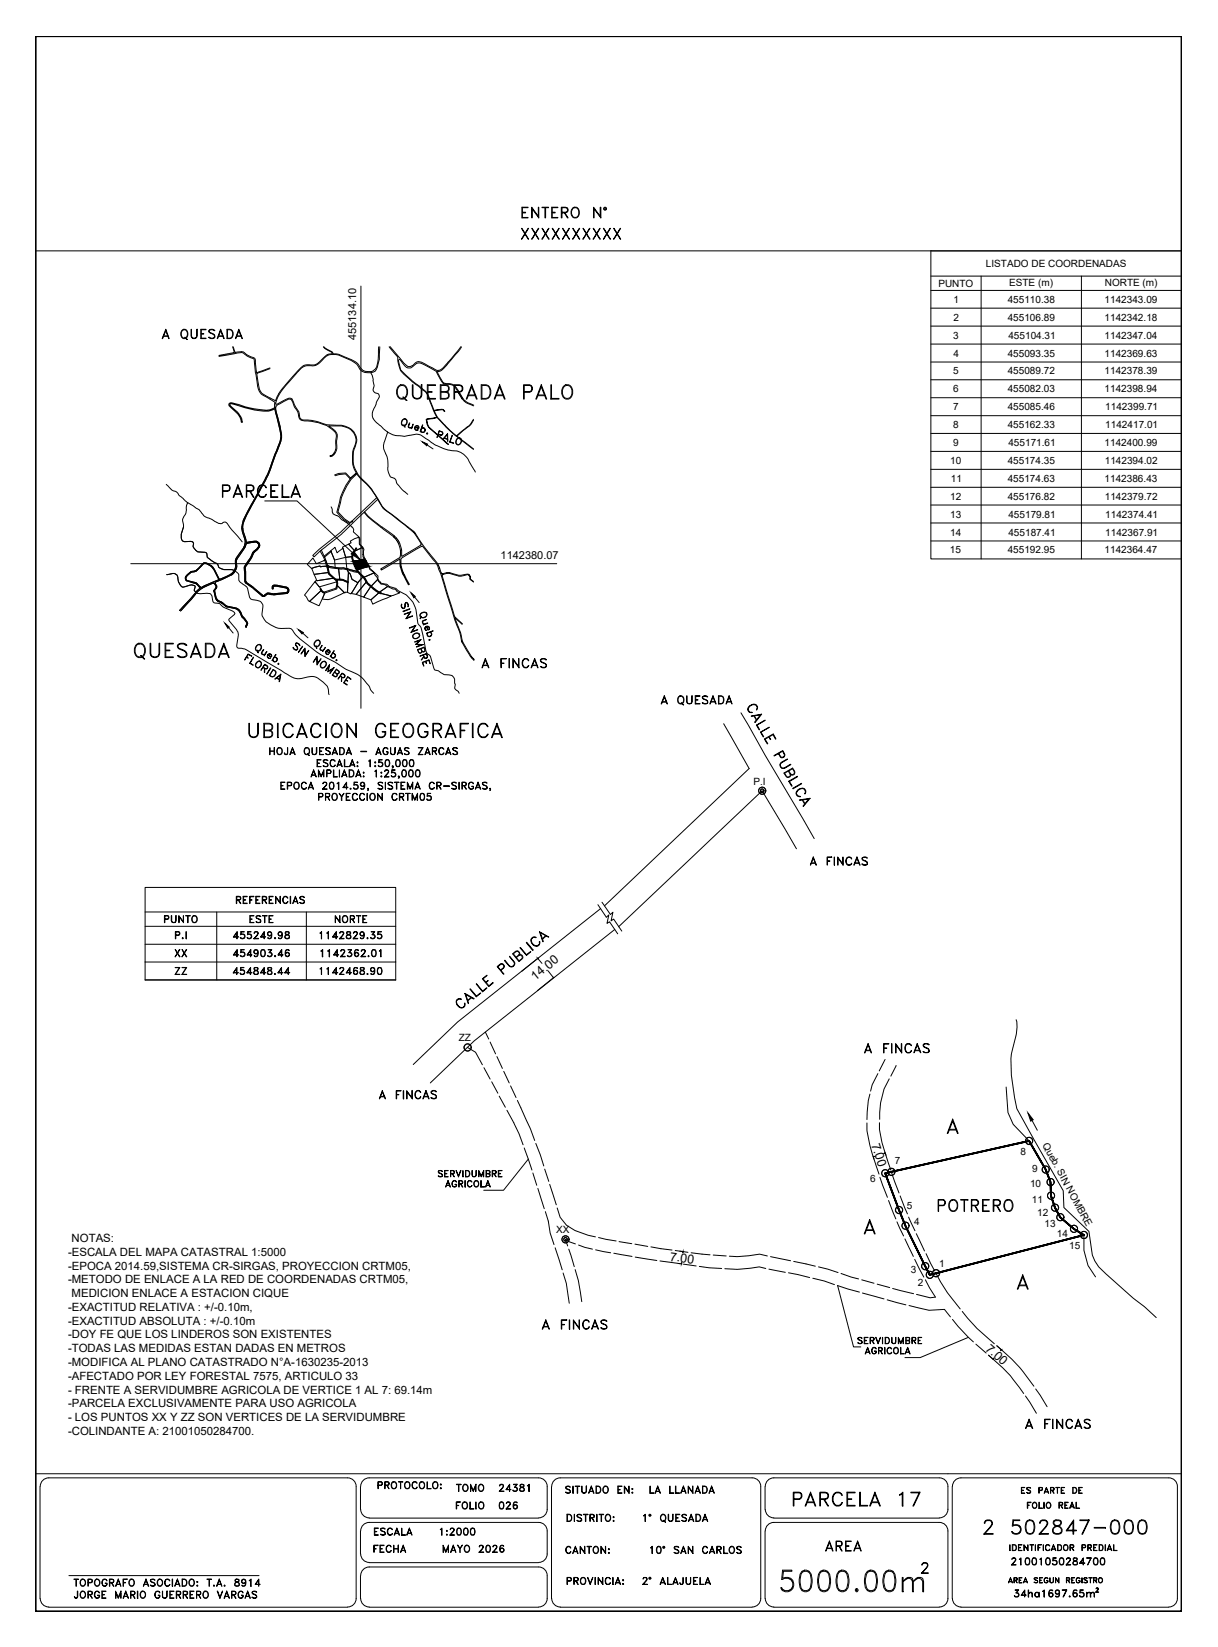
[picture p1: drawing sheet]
<svg xmlns="http://www.w3.org/2000/svg" width="340mm" height="460mm" viewBox="0 0 340 460" stroke-linecap="round" stroke-linejoin="round" font-family="sans-serif">
<defs><g id="words">
<text font-size="10.1" x="216.6" y="445.9">5000.00m</text>
<text font-size="8.4" x="109.4" y="113.2">QUEBRADA PALO</text>
<text font-size="7.9" x="36.3" y="185.2">QUESADA</text>
<g font-size="7.5">
<text x="68.1" y="207.1">UBICACION GEOGRAFICA</text>
<text x="220.1" y="421.9">PARCELA 17</text>
<text x="273.4" y="429.7">2 502847-000</text>
</g>
<g font-size="7.1">
<text x="61" y="140.1">PARCELA</text>
<text x="260.7" y="339.7">POTRERO</text>
</g>
<text font-size="6.6" x="144.3" y="68.1">XXXXXXXXXX</text>
<g font-size="6.2">
<text x="144.6" y="62.1">ENTERO N°</text>
<text x="44.1" y="96">A QUESADA</text>
<text x="183.4" y="198.3">A QUESADA</text>
<text x="150.3" y="372.5">A FINCAS</text>
<text x="285" y="400.4">A FINCAS</text>
<text x="229.3" y="434.6">AREA</text>
</g>
<g font-size="5.7">
<text x="133.3" y="187.7">A FINCAS</text>
<text x="240.2" y="295.3">A FINCAS</text>
<text x="104.8" y="308.3">A FINCAS</text>
</g>
<g font-size="5.3">
<text x="225.1" y="242.7">A FINCAS</text>
<text x="64.9" y="253.6">REFERENCIAS</text>
<text x="44.8" y="258.9">PUNTO</text>
<text x="63.9" y="263.5">455249.98</text>
<text x="68.4" y="258.9">ESTE</text>
<text x="88.2" y="263.5">1142829.35</text>
<text x="92.4" y="258.9">NORTE</text>
<text x="47.6" y="268.5">XX</text>
<text x="63.9" y="268.5">454903.46</text>
<text x="47.6" y="273.4">ZZ</text>
<text x="63.9" y="273.4">454848.44</text>
<text x="88.2" y="273.4">1142468.90</text>
<text x="156.6" y="418.4">SITUADO EN: LA LLANADA</text>
<text x="103.4" y="430">ESCALA</text>
<text x="121.7" y="430">1:2000</text>
<text x="103" y="435">FECHA</text>
<text x="122.4" y="435">MAYO 2026</text>
<text x="156.6" y="435.3">CANTON:</text>
<text x="180.3" y="435.3">10° SAN CARLOS</text>
<text x="178.2" y="443.8">2° ALAJUELA</text>
<text x="281.2" y="438.5">21001050284700</text>
<text x="19.4" y="447.7">JORGE MARIO GUERRERO VARGAS</text>
<text x="281.9" y="447.3">34ha1697.65m</text>
</g>
<g font-size="4.9">
<text x="87.8" y="224.7">PROYECCION CRTM05</text>
<text x="121" y="329.8">SERVIDUMBRE</text>
<text x="123.1" y="332.7">AGRICOLA</text>
<text x="238.1" y="376.4">SERVIDUMBRE</text>
<text x="240.2" y="379.2">AGRICOLA</text>
<text x="104.4" y="417">PROTOCOLO:</text>
<text x="126.3" y="417.7">TOMO</text>
<text x="138.3" y="417.7">24381</text>
<text x="126.3" y="422.6">FOLIO</text>
<text x="138.3" y="422.6">026</text>
<text x="19.4" y="444.1">TOPOGRAFO ASOCIADO: T.A. 8914</text>
</g>
<g font-size="3.5">
<text x="149.4" y="273.9" transform="rotate(-39 149.4 273.9)">14.00</text>
<text x="243.3" y="319.7" transform="rotate(72 243.3 319.7)">7.00</text>
<text x="186.9" y="352.1" transform="rotate(8 186.9 352.1)">7.00</text>
<text x="275" y="377" transform="rotate(42 275 377)">7.00</text>
</g>
<g font-size="3.2">
<text x="20" y="347">NOTAS:</text>
<text x="19" y="350.8">-ESCALA DEL MAPA CATASTRAL 1:5000</text>
<text x="19" y="354.7">-EPOCA 2014.59,SISTEMA CR-SIRGAS, PROYECCION CRTM05,</text>
<text x="19" y="358.5">-METODO DE ENLACE A LA RED DE COORDENADAS CRTM05,</text>
<text x="20" y="362.4">MEDICION ENLACE A ESTACION CIQUE</text>
<text x="19" y="366.2">-EXACTITUD RELATIVA : +/-0.10m,</text>
<text x="19" y="370">-EXACTITUD ABSOLUTA : +/-0.10m</text>
<text x="19" y="373.9">-DOY FE QUE LOS LINDEROS SON EXISTENTES</text>
<text x="19" y="377.7">-TODAS LAS MEDIDAS ESTAN DADAS EN METROS</text>
<text x="19" y="381.5">-MODIFICA AL PLANO CATASTRADO N°A-1630235-2013</text>
<text x="19" y="385.4">-AFECTADO POR LEY FORESTAL 7575, ARTICULO 33</text>
<text x="19" y="389.2">- FRENTE A SERVIDUMBRE AGRICOLA DE VERTICE 1 AL 7: 69.14m</text>
<text x="19" y="393">-PARCELA EXCLUSIVAMENTE PARA USO AGRICOLA</text>
<text x="19" y="396.9">- LOS PUNTOS XX Y ZZ SON VERTICES DE LA SERVIDUMBRE</text>
<text x="19" y="400.7">-COLINDANTE A: 21001050284700.</text>
</g>
<g font-size="3.1">
<text x="99.4" y="95" transform="rotate(-90 99.4 95)">455134.10</text>
<text x="139.8" y="156">1142380.07</text>
</g>
<g font-size="2.8">
<text x="275.3" y="74.6">LISTADO DE COORDENADAS</text>
<text x="262" y="80.1">PUNTO</text>
<text x="281.7" y="79.8">ESTE (m)</text>
<text x="308.5" y="79.8">NORTE (m)</text>
<text x="266.2" y="89.6">2</text>
<text x="266.3" y="84.6">1</text>
<text x="281.4" y="84.5">455110.38</text>
<text x="281.4" y="89.6">455106.89</text>
<text x="308.4" y="84.5">1142343.09</text>
<text x="308.4" y="89.6">1142342.18</text>
<text x="266.1" y="94.6">3</text>
<text x="281.6" y="94.6">455104.31</text>
<text x="308.4" y="94.6">1142347.04</text>
<text x="266.2" y="99.6">4</text>
<text x="281.4" y="99.6">455093.35</text>
<text x="308.4" y="99.6">1142369.63</text>
<text x="266.1" y="104.5">5</text>
<text x="281.4" y="104.5">455089.72</text>
<text x="308.4" y="104.5">1142378.39</text>
<text x="266.1" y="109.6">6</text>
<text x="281.4" y="109.6">455082.03</text>
<text x="308.4" y="109.6">1142398.94</text>
<text x="266.1" y="114.6">7</text>
<text x="266.1" y="119.6">8</text>
<text x="281.4" y="114.6">455085.46</text>
<text x="281.4" y="119.6">455162.33</text>
<text x="308.6" y="114.6">1142399.71</text>
<text x="308.6" y="119.6">1142417.01</text>
<text x="266.1" y="124.6">9</text>
<text x="281.6" y="124.6">455171.61</text>
<text x="308.4" y="124.6">1142400.99</text>
<text x="265.3" y="129.6">10</text>
<text x="281.4" y="129.6">455174.35</text>
<text x="308.5" y="129.6">1142394.02</text>
<text x="265.5" y="134.6">11</text>
<text x="281.4" y="134.6">455174.63</text>
<text x="308.4" y="134.6">1142386.43</text>
<text x="265.3" y="139.6">12</text>
<text x="281.4" y="139.6">455176.82</text>
<text x="308.5" y="139.6">1142379.72</text>
<text x="265.3" y="144.6">13</text>
<text x="265.3" y="149.6">14</text>
<text x="281.6" y="144.6">455179.81</text>
<text x="281.6" y="149.6">455187.41</text>
<text x="308.6" y="144.6">1142374.41</text>
<text x="308.6" y="149.6">1142367.91</text>
<text x="265.2" y="154.6">15</text>
<text x="281.4" y="154.6">455192.95</text>
<text x="308.4" y="154.6">1142364.47</text>
<text x="210.4" y="219.2">P.I</text>
<text x="128.1" y="290.9">ZZ</text>
<text x="284.9" y="322.6">8</text>
<text x="291" y="319.8" transform="rotate(62 291 319.8)">Queb. SIN NOMBRE</text>
<text x="249.8" y="325.1">7</text>
<text x="288.2" y="327.4">9</text>
<text x="243" y="330.2">6</text>
<text x="287.6" y="331.6">10</text>
<text x="253.2" y="337.7">5</text>
<text x="288.1" y="336.1">11</text>
<text x="289.6" y="339.6">12</text>
<text x="155.3" y="344.5">XX</text>
<text x="255.2" y="342.1">4</text>
<text x="291.7" y="342.6">13</text>
<text x="295.1" y="345.5">14</text>
<text x="262.3" y="353.8">1</text>
<text x="298.5" y="349">15</text>
<text x="254.3" y="355.7">3</text>
<text x="256.2" y="359.1">2</text>
</g>
</g></defs>
<!-- layer: 1 -->
<g fill="none" stroke="#000" stroke-width=".28">
<path d="M75.4 111.5l1.4 .9M75.4 111.2l1.5 .7M77.8 110l-.3 .6M83.4 103.5l-.2 .2M124.8 101.8l-.1 .2M125.1 101.2l-.2 .2M93.7 125.6l-.4 .8M166.9 252.7l2.4 3.5 .7-.6-.5 2.3 .7-.4 2.3 3.3M168.1 252l2.3 3.4 .7-.6-.5 2.4 .7-.5 2.3 3.4M40.5 268.7v5M110.5 268.7v5M150.2 267.8l1.1 1.3"/>
<path d="M150.3 267.6l-4.6 3.7M153 271.2l1.4 1.8M154.7 273l-4.6 3.7M280.9 303.6l.5 7.1 1.5 3.3 4.4 4.7M288.2 313l1.4 2.7M147.5 323.8l-6.9 8.7h-5.5M243.8 322.9l.2 .9M244.2 323l-.2 .1M247 322.1l-.2 .1M247.1 321.8l.3 .9M189.4 352.9l1 .1M189.8 349.5l1.1 .1"/>
<path d="M190.3 352.6l-.1 .2M190.7 349.8l-.1 .2M233.9 359.1l4.4 17.1h2M302.6 345v4.2l1.2 4.3 2.1 3.1M270.4 373.5l-13.5 5.7h-4.2M276 378.6l1.4 1.2M277.5 379.3l-.1 .2M278.3 375.9l1.4 1.2M279.5 377.2l-.2 .1"/>
</g>
<!-- layer: PARCELAS -->
<path d="M247.1 327.7a168.3 168.3 0 0 0 12.5 28.4l43-11.1-2.8-1.8-3.8-3.2-1.4-2.7-1.2-3.3-.1-3.8-1.3-3.5-4.7-8-38.4 8.6 38.4-8.6 4.7 8 1.3 3.5 .1 3.8 1.2 3.3 1.4 2.7 3.8 3.2 2.8 1.8-43 11.1a168.3 168.3 0 0 1-12.5-28.4l1.8-.4z" fill="none" stroke="#000" stroke-width=".51"/>
<!-- layer: SERVIDUMBRE -->
<g fill="none" stroke="#000" stroke-width=".28">
<path d="M93.4 132.7l1.2-.5 1.9-.1 1.4 1.5 1.5-1.4-1.5 1.4M93.6 132.9l2.9-.5 1.3 1.4a15.7 15.7 0 0 0-3 6.4l-.8 2.9 1.9 2 1.7 1.1M99.6 132.4a14.2 14.2 0 0 0-4.5 8l-.7 2.6 1.8 1.9 1.6 1.1M89.3 154l1.1 1.8 .3 .7-.3 .1M89.7 153.6l.8 1.7M90.7 156.5l.7 2.2a2.86 2.86 0 0 0 1.6 2.8 1.91 1.91 0 0 1 .8 2.8M92.5 154.1l-1.9 1.5M93.6 158.5l2.8 .2M96.5 158.8h.3M99.8 159.6l-1-1.9a3.7 3.7 0 0 1 .6-4.7l.2 .1a3.3 3.3 0 0 0-.9 3.5 10.1 10.1 0 0 0 3.2 4.8 10.6 10.6 0 0 0 4.7 4.2l-.2 .3a10.5 10.5 0 0 1-4.4-3.6l-.5-.9-1-.9a1.38 1.38 0 0 0-1.6-.8l-2.7-.7-3.5-.3-1.2-.4a3.6 3.6 0 0 0 1.7 3 3.3 3.3 0 0 0 2.5 .5l1.5 .7M97.1 162.8a4 4 0 0 0-3.1-.8 2.65 2.65 0 0 1 0 2.5l-3.5 1.2-1.2-1.1 .4-.2 .1 .4 .7 .6M130.6 292.6l2.2 1.3 1.9 3.5"/>
<path d="M135.1 298.2l1.7 3.2M135.5 288.3l1 1.9M136.8 291l1.6 3.4M138.7 295.1l1.6 3.3M140.7 299.2l1.5 3.3M245.1 299.9l-1.6 3.1-.4 1.8M247.1 295.9l-1.6 3.2M250.2 297.6l-1.5 3M137.3 302.2l1.7 3.1M139.4 306.2l1.7 3.1M141.5 310.1a59.1 59.1 0 0 1 4.6 9.7M142.6 303.3l1.5 3.2"/>
<path d="M144.5 307.4l3.6 7.8 1.2 3.3M149.6 319.4l2.2 6.3M242.1 313.7v2.1a64.4 64.4 0 0 0 3.3 12.1M242.9 305.6l-.5 1.8-.3 5.3M245.6 313.6a32.5 32.5 0 0 0 2.4 11l.7 2.2M248.3 301.3a20.1 20.1 0 0 0-2.7 11.3M146.4 320.6l2.1 6.2M148.8 327.6l1.1 3.5M150.2 331.9l1.8 5.7M152.1 326.5l1.1 3.5M152.3 338.4l.8 2.7 .5 3.3 1.1 3.2M153.5 330.8l1.8 5.7"/>
<path d="M155.6 337.4l.8 2.6 1.8 2.2 2.3 1.5 3.7 1.3 2 .5M245.7 328.8l2.1 5.6M248.1 335.3l2 5.2M249 327.7l2 5.5M251.3 334l2.1 5.1M253.7 339.9l1.8 3.9M155 348.5l2 6.2M157.2 355.6l.9 2.8 .8 5.6M158.8 348.9l1.5 4.9M160.6 354.6l.9 3.1 .9 5.9M160.7 347.4l-1.7-.5-1.1-.7 .6 1.8M161.5 347.8l3.9 1.1"/>
<path d="M166.3 349.1l4.2 .8M167.1 345.7l4.9 .9M171.4 350l5.1 .9M172.8 346.8l3.6 .6M177.3 347.5l3.5 .6M177.4 351.1l6 1M181.7 348.3l5.9 .9M184.3 352.2l5.6 .8M188.5 349.3l3.6 .5M190.8 353.1l3.6 .5M193 349.9l5.2 .6M195.3 353.7l6.2 .6"/>
<path d="M199.1 350.5l3.7 .3M213.8 354.3l-1.8-.4-6.1 .6-3.5-.1M214.2 350.8l-2.1-.5-6.2 .7-2.3-.1M214.7 354.5l4.6 .9M215.1 351l5.6 1.1M220.2 355.5l5.9 1.3M221.6 352.3l6 1.4M226.9 357l3.2 .8 2.9 1M228.5 353.9l5.5 1.5M233.8 359.1l6.2 1.8M234.8 355.7l4.9 1.5M240.6 357.5l3.4 .9"/>
<path d="M244.9 358.7l3.5 .9M249.2 359.9l5.9 1.4M250.4 341.3l1.9 3.9M252.7 346l2.3 4.9M255.4 351.8l2.5 4.9M255.8 344.6l2.3 4.8M258.4 357.5l2.8 4.8-1.5 .2-3.8-1M258.6 350.2l2.4 4.8M261.4 355.8a44.1 44.1 0 0 0 6.7 9.8M240.8 361.2l6 1.6M247.7 363.1l5.2 1.4M253.8 364.6l5.6 1.4 4.3-.3 1.7 2.1"/>
<path d="M265.9 368.5l1.6 1.9 4.3 4.4M268.7 366.3a47.5 47.5 0 0 0 8.9 9M272.5 375.4l2.8 2.5M276 378.5a41.1 41.1 0 0 1 9.8 10.7M278.3 375.9a47.1 47.1 0 0 1 10.4 11.3M286.3 389.9l3.1 4.8M289.2 387.9l3.2 5"/>
</g>
<!-- layer: Calles -->
<g fill="none" stroke="#000" stroke-width=".28">
<path d="M87.4 155.9l.9 1.5 2.6-1 .5 1.4 .3 .3-2.2 .2-.2-.2-2.3 .7-1.2-1.2zM86.4 168l3.3-3.1 1 .7-1.6 3.6zM87.7 160.4l4.1-.5a2.69 2.69 0 0 0 1.4 1.6l-4.7 .7z"/>
<circle cx="212.8" cy="220.9" r=".51"/>
<circle cx="212.8" cy="220.8" r=".98"/>
<circle cx="212.8" cy="220.8" r=".48"/>
<circle cx="130.6" cy="292.6" r="1.02"/>
<circle cx="130.6" cy="292.5" r=".98"/>
<circle cx="287.3" cy="318.7" r=".98"/>
<circle cx="287.4" cy="318.6" r=".98"/>
<circle cx="247.2" cy="327.7" r="1"/>
<circle cx="247.2" cy="327.7" r=".98"/>
<circle cx="248.9" cy="327.3" r=".98"/>
<circle cx="251" cy="338" r="1"/>
<circle cx="251" cy="337.9" r=".98"/>
<circle cx="291.9" cy="326.7" r=".98"/>
<circle cx="292" cy="326.6" r=".98"/>
<circle cx="293.3" cy="330.2" r="1"/>
<circle cx="293.3" cy="330.1" r=".98"/>
<circle cx="293.4" cy="334" r="1"/>
<circle cx="293.5" cy="333.9" r=".98"/>
<circle cx="294.5" cy="337.3" r=".98"/>
<circle cx="294.6" cy="337.3" r=".98"/>
<circle cx="296.1" cy="340" r="1"/>
<circle cx="296.1" cy="340" r=".98"/>
<circle cx="157.9" cy="346.2" r=".51"/>
<circle cx="157.9" cy="346.1" r=".98"/>
<circle cx="157.9" cy="346.1" r=".48"/>
<circle cx="157.9" cy="346.2" r=".98"/>
<circle cx="252.8" cy="342.3" r=".98"/>
<circle cx="252.8" cy="342.4" r=".98"/>
<circle cx="258.3" cy="353.7" r=".98"/>
<circle cx="258.3" cy="353.6" r=".98"/>
<circle cx="259.6" cy="356.1" r="1"/>
<circle cx="259.6" cy="356" r=".98"/>
<circle cx="261.3" cy="355.7" r=".98"/>
<circle cx="261.4" cy="355.6" r=".98"/>
<circle cx="299.9" cy="343.2" r="1"/>
<circle cx="299.9" cy="343.2" r=".98"/>
<circle cx="302.6" cy="345" r="1"/>
<circle cx="302.7" cy="344.9" r=".98"/>
</g>
<!-- layer: MACHOTE$0$4 -->
<path d="M10 70.1h319.9M10 411.6h319.9" fill="none" stroke="#000" stroke-width=".28"/>
<path d="M10 10.1h319.9v440h-319.9z" fill="none" stroke="#000" stroke-width=".51"/>
<!-- layer: TEX -->
<g fill="none" stroke="#000" stroke-width=".28">
<path d="M158.3 422.9h.7a1.11 1.11 0 0 1 .7 1.1 1.11 1.11 0 0 1-.7 1h-.7zM158.4 423.1a.97 .97 0 0 1 1.1 .5 .97 .97 0 0 1-.2 1.2h-.9zM160.3 422.9l.1 2.1zM161.1 423.3a.81 .81 0 0 1 1.3 0l-.5-.2-.7 .2 .1 .3 1 .6 .1 .5a.83 .83 0 0 1-1.3 0l.4 .1 .8-.1-.1-.5-1-.6zM162.9 422.9l1.2 .2zM163.4 423.1v1.9l.2-1.9M164.8 423.9l.9-.1 .2-.5-.4-.2h-.7l-.1 1.9v-2.1l1.2 .2v.7l-1.1 .2M165.3 424l.6 1-.5-1M166.6 422.9l.1 2.1zM167.3 422.9l1.2 .2zM167.8 423.1v1.9l.2-1.9M169.2 423.3l.2-.2a.99 .99 0 0 1 1.2 .6 .99 .99 0 0 1-.7 1.3 1.07 1.07 0 0 1-.7-1.7z"/>
<path d="M169.4 423.1a.74 .74 0 0 1 1 .6 .9 .9 0 0 1-.7 1.1h-.3l-.3-.6zM171.2 423.7l.2-.1 .1 .2-.2 .1zM171.3 423.7l.1 .1zM171.3 424.7l.1 .3zM171.3 424.8h.1zM179.7 423.3l.5-.4v2.1l-.1-1.9zM184.6 423.3l.4-.4a1.02 1.02 0 0 1 1 1.1 1.02 1.02 0 0 1-1 1l-.6-.8zM184.8 423.1h.2a.89 .89 0 0 1 .8 .9 .89 .89 0 0 1-.8 .8 1.02 1.02 0 0 1-.2-1.7zM185.2 424.7l.6 .5zM186.6 422.9l.2 1.8 .3 .1h.5l.2-.4 .1-1.5-.1 1.8a.69 .69 0 0 1-.7 .3 .69 .69 0 0 1-.5-.6zM188.7 422.9h1.1l-1 .2v1.7l1 .2h-1.1zM188.8 423.9h.6l-.6 .1"/>
<path d="M190.6 423.1a.81 .81 0 0 1 1.1 .2l-.4-.2-.8 .2 .1 .3 .9 .4a.51 .51 0 0 1 .2 .6 .51 .51 0 0 1-.4 .4l-.9-.3 .5 .1 .7-.1-.1-.6-1-.5-.1-.3zM192.4 424.5h1.1M192.5 424.4h.9M193 422.9l.7 2.1-.7-1.7-.8 1.7zM194.3 422.9a1.09 1.09 0 0 1 1.3 .6 1.09 1.09 0 0 1-.3 1.3l-1 .2zM194.4 423.1h.5a.96 .96 0 0 1 .7 .9 .96 .96 0 0 1-.7 .8h-.5zM196.3 424.5h1.1M196.4 424.4h1M196.9 422.9l.7 2.1-.7-1.7-.8 1.7zM19.2 440.1h53.1M158.4 441.5l1-.1v-.6l-1-.1-.1 1.9v-2l1.1 .1 .2 .3-.2 .5-1 .1M160.3 441.5l1-.1v-.6l-1-.1-.1 1.9v-2l1.1 .1 .2 .3-.2 .5-1 .1"/>
<path d="M160.8 441.6l.7 1-.6-1M162.2 440.8a.93 .93 0 0 1 1.3 .2 .93 .93 0 0 1-.1 1.3 .93 .93 0 0 1-1.3-.2 .93 .93 0 0 1 .1-1.3zM162.4 440.8a.63 .63 0 0 1 .7-.1 .63 .63 0 0 1 .3 .7 .82 .82 0 0 1-.7 1.1 1.04 1.04 0 0 1-.3-1.7zM164 440.6l.8 1.7 .7-1.7-.7 2zM166.1 440.6l.1 2zM167 440.6l1.2 1.7 .1-1.7v2l-1.2-1.8-.1 1.8zM169.2 440.8l.7-.2 .5 .4a.7 .7 0 0 0-.8-.3 .7 .7 0 0 0-.5 .7 .83 .83 0 0 0 .8 1.1l.5-.4a.82 .82 0 0 1-1.1 .4 .82 .82 0 0 1-.3-1.1zM171.1 440.6l.1 2zM172 442.1h1.1M172 442h1M172.5 440.6l.8 2-.8-1.8-.7 1.8zM173.9 442.4l.2-.1v.2l-.2 .1z"/>
<path d="M173.9 441.2l.2 .3zM173.9 441.4h.2zM173.9 442.4l.2 .1zM282.1 440.7l.6 1.4-.6-1.3-.5 1.3zM283.2 441.4l.7-.1v-.5l-.7-.1-.1 1.4v-1.4l.9 .1-.1 .6h-.7M284.6 442.1v-1.4h.8h-.9v1.4M286.3 440.7l.6 1.4-.6-1.3-.5 1.3zM288.7 440.8l.4-.1 .7 .1h-1l.1 .4 .8 .3-.1 .6-.9-.2h1l-.1-.4-.8-.3zM290.3 442.1v-1.4h.8h-.8v1.4M291.7 440.8l.5-.1 .4 .3a.59 .59 0 0 0-.8-.1 .59 .59 0 0 0-.1 .8 .59 .59 0 0 0 .8 .1v-.3h-.3h.4a.58 .58 0 0 1-.7 .6 .58 .58 0 0 1-.4-.9zM293.1 440.7l.1 1 .4 .4 .5-.4v-1v1l-.2 .4-.7-.2zM294.7 440.7l.9 1.2 .1-1.2v1.4l-.9-1.3-.1 1.3z"/>
<path d="M297.8 441.4l.7-.1 .1-.4-.8-.2v1.4v-1.4l.8 .1v.5l-.8 .1M299.3 440.7h.7h-.8v1.4M300.6 440.8l.6-.1 .4 .3a.58 .58 0 0 0-.8-.2 .58 .58 0 0 0-.3 .7 .48 .48 0 0 0 .5 .6 .48 .48 0 0 0 .5-.6h-.3h.4a.58 .58 0 0 1-.8 .6 .58 .58 0 0 1-.3-.9zM302.1 440.7v1.4zM302.6 440.8l.4-.1 .6 .1h-.9l.1 .4 .7 .3v.6h-.5l-.4-.2h.9v-.4l-.7-.3zM304 440.7h.9zM304.4 440.7v1.4l.1-1.4M305.4 441.4l.7-.1v-.5l-.7-.1-.1 1.4v-1.4l.9 .1-.1 .6h-.7"/>
<circle cx="181.5" cy="423.2" r=".29"/>
<circle cx="181.5" cy="423.2" r=".16"/>
<circle cx="307.2" cy="441.3" r=".62"/>
<circle cx="307.3" cy="441.3" r=".7"/>
</g>
<!-- layer: MARCO-INTERNO -->
<g fill="none" stroke="#000" stroke-width=".28">
<path d="M11.2 415.2v31.3M11.2 415.2a2.38 2.38 0 0 1 2.4-2.4h83.4a2.38 2.38 0 0 1 2.4 2.4v31.3M100.6 415.2v6.4M103.1 412.8h47.3M103.1 412.8a2.38 2.38 0 0 0-2.4 2.4M150.4 412.8a2.38 2.38 0 0 1 2.4 2.4v6.4a2.38 2.38 0 0 1-2.4 2.4M154 415.2v31.3M210 412.8h-53.6a2.38 2.38 0 0 0-2.3 2.4M210 412.8a2.38 2.38 0 0 1 2.4 2.4v31.3M213.6 415.2v6.4M262.3 412.8h-46.2a2.38 2.38 0 0 0-2.4 2.4M262.3 412.8a2.38 2.38 0 0 1 2.4 2.4v6.4a2.38 2.38 0 0 1-2.4 2.4"/>
<path d="M265.9 415.2v31.3M265.9 415.2a2.38 2.38 0 0 1 2.4-2.4h58a2.38 2.38 0 0 1 2.4 2.4v31.3M100.6 427.6v6.5M100.7 421.6a2.38 2.38 0 0 0 2.4 2.4M100.7 434a2.38 2.38 0 0 0 2.4 2.4M103.1 424h47.3M103.1 436.5h47.3M103.1 425.2h47.3M103.1 437.7h47.3M103.1 425.2a2.38 2.38 0 0 0-2.4 2.4M103.1 437.7a2.38 2.38 0 0 0-2.4 2.4M150.4 425.2a2.38 2.38 0 0 1 2.4 2.4v6.4a2.38 2.38 0 0 1-2.4 2.4"/>
<path d="M150.4 437.7a2.38 2.38 0 0 1 2.4 2.4M213.6 427.6v18.9M213.7 421.6a2.38 2.38 0 0 0 2.4 2.4M216 424h46.3M262.3 425.2h-46.2a2.38 2.38 0 0 0-2.4 2.4M262.3 425.2a2.38 2.38 0 0 1 2.4 2.4v18.9M11.2 446.5a2.38 2.38 0 0 0 2.4 2.3M13.6 448.9h83.4M99.4 446.5a2.38 2.38 0 0 1-2.3 2.3M100.6 440.1v6.4M100.7 446.5a2.38 2.38 0 0 0 2.4 2.3M103.1 448.9h47.3"/>
<path d="M152.8 446.5a2.38 2.38 0 0 1-2.4 2.3M152.8 440.1v6.4M154.1 446.5a2.38 2.38 0 0 0 2.3 2.3M156.4 448.9h53.6M212.4 446.5a2.38 2.38 0 0 1-2.4 2.3M216 448.9h46.3M264.7 446.5a2.38 2.38 0 0 1-2.4 2.3M265.9 446.5a2.38 2.38 0 0 0 2.4 2.3M268.3 448.9h58M328.7 446.5a2.38 2.38 0 0 1-2.3 2.3"/>
</g>
<!-- layer: LP -->
<path d="M206.9 199.1l20.4 35.1M202.1 202.1l7.1 12.6-40.4 38.3M222.4 237.1l-9.6-16.2-40.1 38M167.7 253.8l-39.9 31.7-12.4 11.8M171.6 259.6l-39.2 31.1-12.3 11.8" fill="none" stroke="#000" stroke-width=".28"/>
<!-- layer: 2 -->
<g fill="none" stroke="#000" stroke-width=".28">
<path d="M209.3 197.1a1.34 1.34 0 0 1 2.2 .3l-.2 .9a1 1 0 0 0-.1-1.2 1 1 0 0 0-1.2-.2 1.48 1.48 0 0 0-1.1 1.4l.5 .6 .6 .1a1.02 1.02 0 0 1-1.2-.6 1.02 1.02 0 0 1 .5-1.3zM209.7 200l3-.5-1.9 2.3-.1-.1 1.6-2zM210.4 199.9l.9 1.4M210.6 199.9l.7 1.2M211.2 202.5l2.5-1.3-2.3 1.3 .7 1.3-.1 .1zM212.3 204.5l2.5-1.3-2.3 1.3 .7 1.3h-.1zM213.4 206.4l2.5-1.4 .8 1.4-.2 .1-.7-1.3-2.2 1.3 .8 1.2-.2 .1zM214.8 205.8l.4 .7-.5-.6M217.4 210.5l.8 1 .7-.2 .1-.3-.5-1.2-2.3 1.4-.1-.2 2.5-1.4 .5 1.4a.75 .75 0 0 1-.5 .6 .75 .75 0 0 1-.7-.2l-.5-.9M218.1 212.9l1.8-.8-1.7 1a.82 .82 0 0 0-.2 1 .82 .82 0 0 0 1 .4l1.7-1 .1 .1-1.7 1a.97 .97 0 0 1-1.2-.4 .97 .97 0 0 1 .2-1.3zM220.2 215.3l.8 1.1 .7-.2 .1-.3-.5-1.2-2.2 1.2 .7 1.2 .7-.3 .2-.2-.6-1.2M220.2 218.2l2.4-1.4 .1 .1-2.3 1.4 .8 1.2-.2 .1z"/>
<path d="M220.7 216.1a.75 .75 0 0 1-.1 .8 .75 .75 0 0 1-.8 .2l-.9-1.2 2.4-1.4 .6 .9a.76 .76 0 0 1-.8 1.1l-.5-.3M221.4 220.2l2.4-1.4v.1l-2.4 1.4zM222.8 220.6l.6-.4a1.02 1.02 0 0 1 1.3 .2 1.02 1.02 0 0 1 0 1.4 .97 .97 0 0 0-.1-1.2 .97 .97 0 0 0-1.1-.2 1.21 1.21 0 0 0-.8 1.8l.8 .3a1.05 1.05 0 0 1-1.2-.7 1.05 1.05 0 0 1 .5-1.2zM223.2 223.4l3-.4-1.9 2.3 1.5-2.1zM223.9 223.3l.8 1.4M224.1 223.4l.7 1.1M127.5 279.3a1.06 1.06 0 0 1 1.3-.3l-.8 .1-.4 .3a1.56 1.56 0 0 0 1.6 2l.5-.6 .1-.6a1.02 1.02 0 0 1-.5 1.2 1.02 1.02 0 0 1-1.3-.3l-.6-.8zM129.8 277.5l2.6 1.4-.1 .1-2.3-1.2 .7 2.5zM131.2 276.3l1.8 1.9 1.2-.8-1.2 1zM131.6 278.6l-1 .8M131.8 278.6l-1.3 1M133 274.7l1.7 2.1 1.2-.9 .1 .1-1.3 1z"/>
<path d="M134.7 273.4l1.3-1-1.1 1 1.6 2 1.1-1 .1 .1-1.2 1.1zM135.6 274.3l.7-.5-.5 .6M139.8 270.9l.9-.9-.6-.7-1.1 .7 1.7 2.1-1.9-2.1 1.2-.9a.77 .77 0 0 1 .7 1.2l-.9 .7M140.8 268.3l.2-.1 1.2 1.6a.83 .83 0 0 0 1.1 0 .83 .83 0 0 0 .2-1l-1.2-1.7 1.3 1.5a.93 .93 0 0 1-.2 1.2 .93 .93 0 0 1-1.2 0zM144.1 267.4l.9-1v-.3l-.5-.4-1.2 .7 1.6 2 1-1-.6-.7-1.2 .8M144.8 266.8l.4-.2a.73 .73 0 0 1 .7 .5 .73 .73 0 0 1-.2 .8l-.8 .7-1.8-2.2 .9-.7a.75 .75 0 0 1 .9 .2 .75 .75 0 0 1 0 1M145.2 264.7l1.8 2 1.2-.9-1.2 1.1zM146.9 263.3l.2-.1 1.7 2.1-.1 .2zM148.4 262.1a1.06 1.06 0 0 1 1.3-.3 .99 .99 0 0 0-1.2 .3 .99 .99 0 0 0 0 1.3 1.27 1.27 0 0 0 2 .4l.2-.8a1.05 1.05 0 0 1-.5 1.3 1.05 1.05 0 0 1-1.4-.4 1.46 1.46 0 0 1-.4-1.8zM150.6 260.3l2.6 1.4-2.3-1.2 .7 2.5zM152.4 261.3l-1 .9M152.6 261.3l-1.2 1.1"/>
<path d="M264.9 315.6h2.2M265 315.4h2M266 312.6l1.5 4h-.2l-1.3-3.5-1.3 3.5h-.2zM241.7 343.7h2.3M241.9 343.5h1.9M242.8 340.6l1.5 4h-.1l-1.4-3.4-1.3 3.4h-.2zM284.4 359.1h2.3M284.6 358.9h1.9M285.6 356.1l1.5 4h-.2l-1.3-3.5-1.4 3.5h-.2z"/>
</g>
<!-- layer: 1 -->
<path d="M150.1 267.6l.1 .2zM154.4 273l.2 .1zM287 310.9l1.5 1.9-.7 .3zM243.8 323.1h.2zM247 322.1l.1-.1zM190.2 352.8v.2zM190.7 349.6l-.1 .2zM277.4 379.5l-.2 .1zM279.4 377.1l.2-.1z" fill="#000" stroke="#000" stroke-width=".28"/>
<!-- layer: AUTODIB_HIDRO_5000 -->
<path d="M103.6 104l.6 1.9 .3 1.8a1.48 1.48 0 0 0 .2 2l.1 .1a1.04 1.04 0 0 1 1.1 .7 1.04 1.04 0 0 1-.4 1.2l-.9 2a3.1 3.1 0 0 0 1.1 4.8l2.5 2.1M46.4 135.3l.6 .6a3.8 3.8 0 0 0 2.3 1.5l.6 .9 1.9 1.6 2.5 1.7a7.8 7.8 0 0 1 2.9 2.6l2.6 1.3a2.33 2.33 0 0 0 3 .3l.7 .5 1.2 1.7 2.9 3.3M132.7 131.9l-1.7-3a5 5 0 0 0-3.6-3 12.7 12.7 0 0 1-6.2-1.8l-2.4-1.6a3.9 3.9 0 0 0-4.5-.9 6.4 6.4 0 0 1-3.4 .1l-1.2-.3-1.5-.8-1 3.4a2.6 2.6 0 0 0 .4 2.5l.7 2v2.7l.8 2.1a1.73 1.73 0 0 1 1.7 1.7l2 2.3 1.1 .8M52.5 140.4l-.4 .7a5.5 5.5 0 0 1-.7 3.1 2.64 2.64 0 0 0-.2 2.6v.4a5.3 5.3 0 0 0-.6 3.1 .98 .98 0 0 0 1.2 1h2l.2 .5v1l.8 1 .4 .3 2.1 .2 .5 .4a1.39 1.39 0 0 0 1 1.7l1.2 .8a1.33 1.33 0 0 1 1.1 1.3l1.4 .6h2.1l.7 .2M65.7 159.5l1 1.1a2.09 2.09 0 0 0 1.2 2.6l1 .7 1 3.3 1.8 .5a1.73 1.73 0 0 1 1.7 1.7l-.2 1.6a3.5 3.5 0 0 0 2.4 3.5 7.2 7.2 0 0 0 5.4 1l.7 .5 .9 1.4a38.2 38.2 0 0 0 11.1 7.6 18.9 18.9 0 0 0 5.7 3.2 13.3 13.3 0 0 1 4.5 5l.4 .4M92.5 141.6l.4 1.7 .7 .6a3.1 3.1 0 0 1 2 1.4l1.2 .7 1.8 1.5 .1 1.2 1.7 1.5 .1 1.7 .8 .9a1.35 1.35 0 0 1 .2 1.5l.2 1.3 1.7 3.3 2.1 2 .2 1.2 .5 .7 .5 .2a2.35 2.35 0 0 1 2.1 .9l1.6 .4 .8 .7 2 1a7.2 7.2 0 0 1 3 4.7l.4 3.3 1 1.4 1.3 6.5 .4 .6 .9 .9 1.1 3.7 1.1 .3 .5 .4a2.82 2.82 0 0 0 2.4 .7l.9 .2 .5 .5 .4 2-.2 1 1.1 .9 .2 .5M46.5 160.5l1.8-.3a1.22 1.22 0 0 1 1.4 1.2l.1 1.1 .9 1.4 .5 .1 2.3-.6 .9 .2 .1 .4-.3 .9 .5 .5M54.9 165.6a4 4 0 0 0 2.9 .1 1.11 1.11 0 0 1 1.4 .8l.2 1.4 .4 .5 1.7 .3 .7 .7 2.7 1.3 .7 .7-1.7 1.8 2.5 3.3 .1 .9-.4 2.8 .3 .8 2.3 .4 12.1 7.4 1.8 .7a6.3 6.3 0 0 0 3.4-.4l1.3-.2a6.7 6.7 0 0 1 4.3 3.5l.3 1.6M283.7 284.8a9.2 9.2 0 0 1-.1 4.8 22.3 22.3 0 0 0-1.2 10.7l1.5 9.4 13 22.9 .2 4.7 6.9 6.6 1 6.6 .7 1.7 1.1 1.7 2 1.9 14 12.2" fill="none" stroke="#000" stroke-width=".28"/>
<!-- layer: Datos -->
<g fill="none" stroke="#000" stroke-width=".28">
<path d="M285.2 415.5l.9-.1h-.9v1.7h.9l-.9-.1M285.2 416.2h.6l-.6 .1M286.6 415.6l.4-.2 .8 .2h-1.1l.3 .5 .7 .4 .1 .3-.2 .2-.6 .1-.4-.3 .4 .2 .7-.2-.2-.4-.8-.4zM286.8 419.6h1l-.8 .1v1.6zM288.4 419.8a.69 .69 0 0 1 .9 0 .69 .69 0 0 1 .2 .9 .68 .68 0 0 1-.9 .6 .68 .68 0 0 1-.4-1zM288.5 419.8a.72 .72 0 0 1 1 .7 .72 .72 0 0 1-1 .7l-.2-.5zM290.1 419.6l.1 1.6 .9 .1h-1zM290.1 416.2l.9-.1v-.5l-.9-.1v1.6v-1.7l.9 .2v.6l-.9 .1M291.5 419.6v1.7zM291.7 416.7h.9M291.7 416.7h.8M292.2 415.4l.6 1.7-.6-1.5-.7 1.5z"/>
<path d="M292.4 419.7a.79 .79 0 0 1 1 .3 .79 .79 0 0 1-.2 1 .79 .79 0 0 1-1.1-.2 .79 .79 0 0 1 .3-1.1zM292.4 419.8a.72 .72 0 0 1 .9 .7 .72 .72 0 0 1-.9 .7l-.2-.5zM293.4 416.2l.8-.1v-.5l-.8-.1-.1 1.6v-1.7l1 .2-.1 .6-.8 .1M293.8 416.3l.5 .8-.5-.8M294.8 415.4l1 .1zM295.2 415.5v1.6l.1-1.6M296.3 415.4h.9l-.8 .1v1.5l.8 .1h-.9zM296.4 416.2h.5l-.5 .1M299.3 419.6l.7 1.7-.7-1.5-.7 1.5zM299.5 415.4h.6a.87 .87 0 0 1 .6 .9 .87 .87 0 0 1-.6 .8h-.6zM299.6 415.5h.5a.86 .86 0 0 1 0 1.5h-.5zM300.4 419.6l.1 1.6 .9 .1h-1z"/>
<path d="M301.2 415.4h1l-.9 .1v1.5l.9 .1h-1zM301.3 416.2h.5l-.5 .1M281.9 431.4l.1 1.7zM282.6 431.4h.6a.87 .87 0 0 1 .6 .9 .87 .87 0 0 1-.6 .8h-.6zM282.8 431.5a.79 .79 0 0 1 .9 .8 .79 .79 0 0 1-.9 .7zM284.4 431.4v1.7M284.4 432.2h.5l-.5 .1M284.4 431.5v1.5M285.9 431.4l1.1 1.5v-1.5v1.7l-1-1.5-.1 1.5zM287 420.4h.4l-.4 .1M288 431.5v1.6l.1-1.6M289.1 431.4v1.7z"/>
<path d="M289.8 431.4h1l-.9 .1v1.6zM289.9 432.2h.5l-.5 .1M291.3 431.4v1.7zM292 431.6l.7-.2 .4 .4-.2-.2a.71 .71 0 0 0-1 .7 .71 .71 0 0 0 1 .6l.2-.2v.2a.76 .76 0 0 1-1.1 0 .76 .76 0 0 1 0-1.1zM294.1 431.4l.7 1.7-.7-1.5-.6 1.5zM295.3 431.4h.5a.87 .87 0 0 1 .6 .9 .87 .87 0 0 1-.6 .8h-.5zM295.4 431.5a.79 .79 0 0 1 1 .8 .79 .79 0 0 1-1 .7zM295.8 420.4l.7-.1 .2-.4-.9-.2-.1 1.6v-1.7l1 .2v.5l-.9 .2M296.2 420.5l.5 .8-.5-.8M297.1 431.6a.76 .76 0 0 1 1 .1 .76 .76 0 0 1 0 1v.2a.76 .76 0 0 1-1.1 0 .76 .76 0 0 1 0-1.1zM297.4 421.2v-1.5l.9-.1h-1v1.7M297.4 420.4h.5l-.5 .1"/>
<path d="M298.8 432.2l.9-.1v-.5l-.9-.1v1.6v-1.7l.9 .1 .1 .3-.1 .4-.9 .1M298.8 420.9h1M298.9 420.8h.8M299.3 432.3l.5 .8-.5-.8M302.2 432.2h.6l.3-.4-.3-.3h-.6l-.1 1.6v-1.7l1 .2v.5l-.9 .2M303.8 432.2l.8-.1v-.5l-.8-.1-.1 1.6v-1.7l1 .2-.1 .6-.8 .1M304.2 432.3l.5 .8-.4-.8M305.3 431.4v1.7M305.4 432.2h.5l-.5 .1M305.4 431.5v1.5M306.9 431.4h.6a.91 .91 0 0 1 .5 .9 .91 .91 0 0 1-.5 .8h-.6zM307 431.5a.85 .85 0 0 1 .9 .4 .85 .85 0 0 1-.1 1l-.8 .1z"/>
<path d="M308.5 431.4l.2 1.7zM309.8 431.4l.7 1.7-.7-1.5-.7 1.5zM310.9 431.4l.1 1.6 .9 .1h-1z"/>
<circle cx="297.6" cy="432.2" r=".71"/>
</g>
<!-- layer: 0 -->
<g fill="none" stroke="#000" stroke-width=".28">
<path d="M100.8 79.9v117.9M112.4 117.2a.75 .75 0 0 1 1-.1 .75 .75 0 0 1 .3 .9 .86 .86 0 0 1-1.2 .9 .86 .86 0 0 1-.3-1.4zM112.5 117.2a.66 .66 0 0 1 .8 0 .66 .66 0 0 1 .3 .7 .9 .9 0 0 1-1.1 .9 .96 .96 0 0 1 0-1.6zM112.7 118.6l.4 .7zM114.3 118.1l-.2 1.2 .3 .2 .6-.2-.4 .2a.48 .48 0 0 1-.6-.5zM115.3 118.5l-.4 1.2zM116 119.3l.8 .3-.1-.6a.55 .55 0 0 0-.8 .5 .55 .55 0 0 0 .8 .5 .65 .65 0 0 1-1-.4 .65 .65 0 0 1 .8-.8l.4 .3v.6l-1-.4M117.7 119.6a.65 .65 0 0 1 1 .2 .65 .65 0 0 1-.4 .9 .65 .65 0 0 1-.8-.4l.3 .3a.58 .58 0 0 0 .8-.3 .58 .58 0 0 0-.4-.8zM118 118.6l-.6 2h-.1zM119.2 121l.2 .1-.2 .1zM119.3 121.1v.1zM122.4 121.2l.9 .2 .3-.5-.9-.5-.7 1.8 .6-1.9 .8 .3 .3 .5-.4 .5-.9-.3"/>
<path d="M124 122.4l1 .4M124.1 122.3l.9 .3M125 121.1v2.2l-.1-1.9-1.3 1.4zM126.2 121.6l-.5 1.8 1 .3-.1 .2-1.1-.4zM127.7 122.6a.66 .66 0 0 1 .8-.1 .66 .66 0 0 1 .3 .8 .87 .87 0 0 1-1.1 .8 .9 .9 0 0 1 0-1.5zM127.8 122.4a.9 .9 0 0 1 1.1 .6 .9 .9 0 0 1-.6 1.1l-.2 .1a.95 .95 0 0 1-.9-.7 .95 .95 0 0 1 .6-1.1zM36.5 157.4h118.9M82.6 179.6l.6 .1 .5 .4 .1 .3-.4-.5-.7-.2-.1 .4 .5 .7a.46 .46 0 0 1 0 .5 .46 .46 0 0 1-.4 .3 .76 .76 0 0 1-.8-.8l.5 .6 .5 .1 .2-.4-.6-1zM88.1 179.1a.76 .76 0 0 1 1-.2 .76 .76 0 0 1 .2 1l-.3 .5a.78 .78 0 0 1-1 .1 .78 .78 0 0 1-.2-1zM88.1 179.2a.66 .66 0 0 1 1-.2 .66 .66 0 0 1 .1 .9 .85 .85 0 0 1-1.3 .5 .88 .88 0 0 1 .2-1.2zM112.1 168.7l.2 .9 .2 .3 .3-.1 .5-1.5a.76 .76 0 0 1 .7 .4 .76 .76 0 0 1-.1 .8l-.1-.9-.3-.2-.3 .2-.1 .9a.51 .51 0 0 1-.8 .4 .87 .87 0 0 1-.2-1.2zM112.5 170.7l1.9-.7-1.8 .8z"/>
<path d="M112.8 171.5l1.9-.7-1.2 1.8 1.7-.5-1.9 .7 1.2-1.8zM114.3 175.4l1.8-.7-1.1 1.7 1.6-.5-1.9 .7 1.3-1.8zM115.4 177.2a.91 .91 0 0 1 1.1-.5 .91 .91 0 0 1 .7 .9 1 1 0 0 1-1.1 .8 1 1 0 0 1-.9-.8zM115.5 177.3a.92 .92 0 0 1 1.6 .1 .94 .94 0 0 1-.7 .9 .94 .94 0 0 1-1.1-.5zM115.8 179.3l1.8-.7-1.3 1.3 1.9 .2-1.9 .6 1.4-.6-1.7-.1 1.2-1.2zM117.3 171.5a1.06 1.06 0 0 1 1-.6 1.06 1.06 0 0 1 1 .7 1.06 1.06 0 0 1-.9 1 1.06 1.06 0 0 1-1.2-.7zM117.5 171.4l.3-.2a.85 .85 0 0 1 1.3 .3 .94 .94 0 0 1-.7 1 .94 .94 0 0 1-1.1-.5zM117.6 172.1l-.3 .7zM117.9 173.5l1.2-.5-1.1 .6v.4l.5 .3-.5-.3zM118.2 174.5l1.2-.5v.1zM119.1 176.9l1.9-.7zM119.2 175l.3 .9a.49 .49 0 0 0 .2-.8 .49 .49 0 0 0-.7-.1l-.3 .6 .4 .4a.58 .58 0 0 1-.5-.8 .58 .58 0 0 1 .8-.3l.6 .5-.3 .5-.3 .1-.3-1"/>
<path d="M119.4 176.9l-.1 .4a.58 .58 0 0 0 .8 .4 .58 .58 0 0 0 .3-.8l-.3-.3a.64 .64 0 0 1 .4 .8 .64 .64 0 0 1-.8 .4 .64 .64 0 0 1-.3-.9zM119.8 178.6l.2 .2h-.2zM119.8 178.7l.2 .1zM68.9 183.5l.4 .3-.5-.3M69.3 182.7l1 .5-1-.4-1 1.6zM70.7 183.5l-.8 1.7 .8 .6-1-.5zM71.6 180.4a.77 .77 0 0 1 1.1-.3 .77 .77 0 0 1 .3 1l-.3 .5a.83 .83 0 0 1-1.3 0 .83 .83 0 0 1 .2-1.2zM71.6 185a.83 .83 0 0 1 1.3-.1 .83 .83 0 0 1-.2 1.3 .83 .83 0 0 1-1.3 .1 .83 .83 0 0 1 .2-1.3zM71.8 180.4l.1-.2a.67 .67 0 0 1 .9 .1 .67 .67 0 0 1 0 .8 .86 .86 0 0 1-1 .7l-.4-.7zM71.9 181.6l.2 .7zM71.9 184.9a.64 .64 0 0 1 .9 0 .64 .64 0 0 1 0 .9 .85 .85 0 0 1-1.2 .5 .89 .89 0 0 1 .3-1.4zM73.5 186.3l.9 .5 .3-.3v-.3l-.8-.6-1.1 1.6 1.1-1.7 .9 .8-.4 .5-1-.3"/>
<path d="M73.5 181.4l-.4 1.1 .3 .3h.5a.68 .68 0 0 1-.9-.3zM73.9 186.7v1.2v-1.2M74.4 182h.1l-.7 1.2zM74.9 182.9l.8 .5 .1-.4a.58 .58 0 0 0-1 0 .58 .58 0 0 0 .5 .9l.2-.2a.64 .64 0 0 1-1-.5 .64 .64 0 0 1 1-.5l.4 .4-.2 .4-.9-.5M75.5 186.5l.1 .1-1.1 1.6zM76.3 187l.5 .4a1.07 1.07 0 0 1 0 1.1 1.07 1.07 0 0 1-1 .5l-.6-.3zM76.3 187.1l.5 .3a.98 .98 0 0 1 0 1.1 .98 .98 0 0 1-1 .4l-.5-.3zM76.6 183.6a.64 .64 0 0 1 .8 .5 .64 .64 0 0 1-.5 .7 .64 .64 0 0 1-.8-.5l.3 .3a.57 .57 0 0 0 .9-.1 .57 .57 0 0 0-.3-.8zM76.7 189.6l1.7-1.3-.4 2.1 .3-1.8zM77 182.8h.1l-1.2 1.7zM77.2 189.3l.9 .7M77.3 189.3l.8 .5"/>
<path d="M77.6 185.4l.2-.1 .1 .3zM77.7 185.4h.1M84.5 180.5l-1.1 1.7zM85.2 181v2.1l1-1.4-1 1.7-.1-2.1-1.1 1.4zM88.2 180.4l.3 .7zM88.5 183.3l.1 2.1 1.1-1.4-1.2 1.7v-2.2l-1.1 1.4zM89.8 185a.78 .78 0 0 1 1.1-.2 .78 .78 0 0 1 .2 1.1l-.4 .4a.82 .82 0 0 1-1.2-.1 .82 .82 0 0 1 .3-1.2zM89.9 185.1a.66 .66 0 0 1 .9-.2 .66 .66 0 0 1 .1 .9 .85 .85 0 0 1-1.2 .5 1.07 1.07 0 0 1 .2-1.2zM89.9 180.2l-.4 .9v.4l.7 .1-.3 .1-.6-.4zM90.8 180.8l-.8 1.2zM91.2 181.8l.7 .5 .2-.3a.54 .54 0 0 0-.7-.4 .54 .54 0 0 0-.3 .7 .54 .54 0 0 0 .7 .4v.1a.63 .63 0 0 1-.9-.4 .63 .63 0 0 1 .5-.8 .63 .63 0 0 1 .7 .6l-.1 .3-.9-.7M92 185.6l-.3 1.9 1.6-1-1.2 1.6 .9-1.3-1.5 .9 .3-1.6-.9 1.2z"/>
<path d="M92.8 182.5a.64 .64 0 0 1 .8 .5 .64 .64 0 0 1-.5 .8 .64 .64 0 0 1-.7-.6l.2 .3a.58 .58 0 0 0 .9 0 .58 .58 0 0 0-.2-.9zM93.3 181.7l-1 1.7zM93.5 187.7l.8 .5 .4-.5-.8-.7-1 1.5 .9 .5a.51 .51 0 0 0 .2-.8l-.6-.4M93.8 184.4l.2-.2 .1 .2-.2 .2zM93.9 184.3l.1 .2zM94 188.1l.2 .4-.2 .4-.3 .2-.9-.5 1.1-1.7 .8 .6-.1 .6-.6 .1M95.1 188.8l.8 .5a.45 .45 0 0 0 .2-.8l-.6-.4-1.1 1.6 1.1-1.7 .8 .6v.4l-.4 .3-.9-.4M95.4 189.1v1.2v-1.1M96.6 189.9l.5 .3-.5-.2M97.1 189l.9 .8-.9-.7-1 1.6 .8 .7-1-.7zM117.5 181.1l.5 .9h.5l.1-.5-.2-.6-1.8 .6 .5 .8 .6-.2-.2-.9M117.8 181.8l-.1 .4-.5 .3-.6-1.1 1.8-.7 .3 1.2-.5 .2-.5-.3"/>
<path d="M117.9 185l1.9-.7 .3 1.1-.4-1-1.7 .7 .3 1zM118.2 183l.4 .9h.3l.4-.2-.2-1.2-1.9 .7 1.9-.5 .2 .6-.2 .4-.4 .1-.5-.8M118.3 183.4l-.6 1 .7-.9M118.8 184.7l.2 .6-.1-.6M75.3 208.8l.1 2zM75.4 209.8h1.1M76.5 208.8l.1 2zM77.5 209.1a.95 .95 0 0 1 1.4 .5 .95 .95 0 0 1-1 1.2l-.4-.3-.2-.5zM77.7 209a.68 .68 0 0 1 .7 0 .68 .68 0 0 1 .3 .6 .9 .9 0 0 1-.7 1.1 1.09 1.09 0 0 1-.3-1.7zM78.4 218.5h1.2h-1.1v1.9h1.1h-1.2zM78.5 219.4h.6l-.6 .1M80.3 208.8v1.8l-.5 .2-.4-.5 .4 .4 .3-.1z"/>
<path d="M80.3 219.4l1-.1v-.6l-1-.2-.1 1.9v-1.9h1.1l.2 .3-.2 .6-1 .1M81.1 210.3h1.1M81.2 210.2h1M81.7 208.8l.7 2-.7-1.7-.8 1.7zM82.2 218.7a.93 .93 0 0 1 1.3 .2 .93 .93 0 0 1-.1 1.3 .93 .93 0 0 1-1.3-.2 .93 .93 0 0 1 .1-1.3zM82.4 218.7a.63 .63 0 0 1 .7-.1 .63 .63 0 0 1 .3 .6 .82 .82 0 0 1-.7 1.2 1.04 1.04 0 0 1-.3-1.7zM84.3 218.7l.8-.2 .4 .4a.7 .7 0 0 0-.8-.4 .7 .7 0 0 0-.5 .7v.5a.7 .7 0 0 0 .5 .7 .7 .7 0 0 0 .8-.4 .8 .8 0 0 1-1.1 .3 .8 .8 0 0 1-.3-1.1zM85.1 209.1a.95 .95 0 0 1 1.4 .5 .95 .95 0 0 1-1 1.2l-.4-.3-.2-.5zM85.3 209a.68 .68 0 0 1 .7 0 .68 .68 0 0 1 .4 .6 .9 .9 0 0 1-.8 1.1 1.09 1.09 0 0 1-.3-1.7zM85.8 210.5l.6 .5zM86.8 218.5l.8 1.9-.8-1.7-.8 1.7zM87 216.6h1.1"/>
<path d="M87.1 208.8l.2 1.7 .4 .2 .6-.2v-1.7l.2 1.4a.67 .67 0 0 1-.7 .6 .67 .67 0 0 1-.7-.6zM87.1 216.4h1M87.6 215l.7 2-.7-1.7-.8 1.7zM88.5 212.2h1.2h-1.1v1.9l1.1 .1h-1.2zM88.6 213.1h.6l-.6 .1M88.9 215l.8 1.8 .7-1.8v2v-1.5l-.7 1.5-.7-1.5-.1 1.5zM89.2 208.8v2h1.2l-1.1-.1v-1.8M89.3 209.8h.6h-.6M90.2 212.4l.5-.2h.7l.2 .2-.5-.2-.7 .2v.4l.9 .4a.51 .51 0 0 1 .3 .5 .51 .51 0 0 1-.5 .5l-.9-.3 .5 .2 .8-.2-.1-.5-1-.5zM90.9 209.1l.5-.3 .9 .3-.5-.2-.8 .2 .1 .4 .8 .3 .4 .4-.2 .5-.7 .1-.5-.3 .5 .2 .7-.2v-.5l-1-.4zM91.3 216l1-.1v-.7l-1-.1-.1 1.9v-2l1.1 .1 .2 .3-.2 .6-1 .1M92.2 218.5a.68 .68 0 0 1 1 .3 .95 .95 0 0 1 0 1.2 .95 .95 0 0 1-1 .4l-.3-.8z"/>
<path d="M92.2 218.7h.8M92.3 212.4l.8-.2 .5 .4a.7 .7 0 0 0-.8-.3 .7 .7 0 0 0-.5 .6 .83 .83 0 0 0 .8 1.2l.5-.4a.82 .82 0 0 1-1.1 .4 .82 .82 0 0 1-.4-1.2zM92.3 218.5a1.46 1.46 0 0 0 0 1.9M92.9 218.5l.3 .8-.3 1.1M92.9 210.3h1.1M93 210.2h1M93.1 215l.1 1.9 1 .1h-1.1zM93.5 208.8l.7 2-.7-1.7-.8 1.7zM94.1 218.8l.5-.3v1.9l-.1-1.7zM94.2 213.7h1.2M94.4 213.6h.9M94.7 215l.1 2z"/>
<path d="M94.8 212.2l.8 2-.8-1.8-.8 1.8zM94.8 208.8h.7a1.06 1.06 0 0 1 .7 1 1.06 1.06 0 0 1-.7 1h-.7zM94.9 208.9a.95 .95 0 0 1 1.2 .9 .95 .95 0 0 1-1.2 .9zM95.6 216.6h1.1M95.7 216.4h.9M95.8 219.9l1.4 .1h-1.4l1-1.5v1.9l-.1-1.7-.9 1.3M96.1 212.2l.2 1.9 1 .1h-1.2zM96.1 215l.8 2-.8-1.7-.7 1.7zM96.8 210.3h1.2M96.9 210.2h1M97.4 208.8l.8 2-.8-1.7-.8 1.7zM97.5 215h.7a1.06 1.06 0 0 1 .6 1 1.06 1.06 0 0 1-.6 1h-.7z"/>
<path d="M97.6 215.1a.95 .95 0 0 1 1.2 .9 .95 .95 0 0 1-1.2 .9zM97.8 213.7h1.1M97.9 213.6h.9M98.4 212.2l.7 2-.7-1.8-.8 1.8zM98.8 219.3l.1-.8h.9h-.8l-.1 .7a.7 .7 0 0 1 1 .2 .7 .7 0 0 1-.2 1 .7 .7 0 0 1-1-.3h.1M99.5 216.6h1.1M99.6 216.4h.9M99.7 214l.2-.1v.2l-.1 .1zM99.8 212.8l.1 .3zM99.8 212.9l.1 .1zM99.8 214l.1 .1zM100.1 215l.7 2-.7-1.7-.8 1.7z"/>
<path d="M100.7 209.8l1.7 .2zM100.7 218.9l.5-.4 .5 .4M101.1 218.5l-.3 .2-.1 .3 .1 .4 .3 .2M101.3 218.5a1.31 1.31 0 0 1 .2 1.9M101.4 216.8h.2l.1 .1-.2 .1zM101.5 215.7l.1 .3zM101.5 215.8l.1 .1zM101.5 216.8l.1 .1zM101.7 219.4a.63 .63 0 0 1-.9 .1 .63 .63 0 0 1 0-.9 .63 .63 0 0 1 .9 .1 1 1 0 0 1 .1 1.2 1 1 0 0 1-1 .5l-.1-.2 .2 .2M101.7 219.1v.3l-.4 .2M102.9 212.6l.5-.4v2l-.1-1.8zM104.6 214l.2-.1 .1 .2-.2 .1z"/>
<path d="M104.6 215.4l.5-.4v2l-.1-1.8zM104.7 212.8l.1 .3zM104.7 212.9l.1 .1zM104.7 214l.1 .1zM105.1 210.3h1.1M105.2 210.2h1M105.5 218.7l.5-.2h.7l.2 .2-.5-.2-.7 .2v.4l.9 .4a.51 .51 0 0 1 .3 .5 .51 .51 0 0 1-.5 .4l-.9-.2 .5 .2 .8-.2-.1-.5-1-.5zM105.7 208.8l.7 2-.7-1.7-.8 1.7zM105.7 213.9l.3 .2M106.4 216.8h.2v.1l-.2 .1zM106.4 212.9a.61 .61 0 0 1 .4 .6 .61 .61 0 0 1-.4 .6M106.4 215.7l.2 .3z"/>
<path d="M106.4 215.8l.2 .1zM106.4 216.8l.2 .1zM106.8 213.3a.83 .83 0 0 0-1.1-.3l.1-.8h.9h-.8l-.1 .7a.7 .7 0 0 1 1 .2 .7 .7 0 0 1-.2 1 .7 .7 0 0 1-1-.3h.1a.62 .62 0 0 0 .6 .3 .62 .62 0 0 0 .5-.4M107.1 209.1l.8-.3 .4 .5a.7 .7 0 0 0-.8-.4 .7 .7 0 0 0-.5 .7v.4a.64 .64 0 0 0 .6 .7 .64 .64 0 0 0 .7-.7h-.4h.4a.71 .71 0 0 1-.6 .8 .71 .71 0 0 1-.8-.8zM107.4 216.9l1.2 .1h-1.3l1-1.2a.4 .4 0 0 0 .2-.4 .4 .4 0 0 0-.4-.3h-.3l-.4 .3 .4-.4 .5 .1 .2 .3v.4l-1.1 1.2M107.6 218.5v1.9zM107.8 212.2a.68 .68 0 0 1 .9 .4 .95 .95 0 0 1 .1 1.1 .95 .95 0 0 1-1 .4l-.3-.8zM107.8 214h.7M107.8 212.4h.7M107.9 212.2a1.46 1.46 0 0 0 0 1.9M108.3 218.7l.5-.2 .9 .2-.5-.2-.8 .2 .1 .4 .8 .4 .4 .4-.2 .5h-.7l-.5-.2 .5 .2 .7-.2v-.5l-1-.5zM108.5 212.2l.2 .8-.2 1.1"/>
<path d="M109 208.8l.2 1.7 .4 .2 .6-.2v-1.7l.2 1.4a.67 .67 0 0 1-.7 .6 .67 .67 0 0 1-.7-.6zM109.3 216.8l.3 .1M109.6 214l.1 .1zM109.7 214.5l.1-.4h-.3l.1-.2 .2 .1v.3l-.3 .2M109.7 214.2l.1 .1M110 215.8a.61 .61 0 0 1 .4 .6 .61 .61 0 0 1-.4 .5M110.1 218.5h1.3zM110.4 216.2a.83 .83 0 0 0-1.1-.3l.1-.9h1l-.9 .1-.1 .7a.7 .7 0 0 1 1 .1 .7 .7 0 0 1-.2 1.1 .7 .7 0 0 1-1-.4h.1a.62 .62 0 0 0 .6 .4 .62 .62 0 0 0 .5-.4M110.7 218.5v1.9l.1-1.9M110.7 212.2h.5a1.04 1.04 0 0 1 .5 1.6l-.2 .3a.68 .68 0 0 1-.9-.3 1.45 1.45 0 0 1 .1-1.6zM110.7 214h.8M110.7 212.4h.8"/>
<path d="M110.8 212.2l-.2 .8 .2 1.1M111.1 210.3h1.1M111.2 210.2h.9M111.3 216.8l.1 .1zM111.4 212.2a1.46 1.46 0 0 1 0 1.9M111.4 217.3l.1-.4h-.3l.1-.1h.2v.3l-.3 .3M111.4 217l.1 .1M111.7 208.8l.7 2-.7-1.7-.8 1.7zM112.5 215.1l.4-.1a1.04 1.04 0 0 1 .5 1.6l-.2 .3a.68 .68 0 0 1-.9-.3 1.45 1.45 0 0 1 .2-1.5zM112.5 216.8h.7M112.5 215.2h.7M112.5 215.1l-.2 .8 .2 1"/>
<path d="M112.6 212.2h.5a1.04 1.04 0 0 1 .5 1.6l-.2 .3a.68 .68 0 0 1-.9-.3 1.45 1.45 0 0 1 .1-1.6zM112.6 214h.8M112.6 212.4h.8M112.7 212.2l-.2 .8 .2 1.1M112.9 209.1l.4-.3 .9 .3-.5-.2-.7 .2 .1 .4 .8 .3 .3 .4-.2 .5-.7 .1-.4-.3 .4 .2 .8-.2-.1-.5-.9-.4zM113.1 215.1a1.46 1.46 0 0 1 0 1.8M113.3 212.2a1.46 1.46 0 0 1 0 1.9M113.7 218.5l.8 1.7 .8-1.7v1.9l-.1-1.5-.7 1.5-.6-1.5-.2 1.5zM114.4 215.1l.4-.1a1.04 1.04 0 0 1 .5 1.6l-.2 .3a.68 .68 0 0 1-.9-.3 1.45 1.45 0 0 1 .2-1.5zM114.4 216.8h.7M114.4 215.2h.7M114.4 215.1l-.2 .8 .2 1"/>
<path d="M114.6 212.2h.4a1.04 1.04 0 0 1 .5 1.6l-.2 .3a.68 .68 0 0 1-.9-.3 1.45 1.45 0 0 1 .2-1.6zM114.6 214h.7M114.6 212.4h.7M114.6 212.2l-.2 .8 .2 1.1M115 215.1a1.46 1.46 0 0 1 0 1.8M115.2 212.2a1.46 1.46 0 0 1 0 1.9M116.3 215.1l.4-.1a1.04 1.04 0 0 1 .5 1.6l-.2 .3a.68 .68 0 0 1-.9-.3 1.45 1.45 0 0 1 .2-1.5zM116.3 216.8h.7M116.3 215.2h.7M116.3 215.1l-.2 .8 .2 1M116.6 218.5l.7 1.9-.7-1.7-.8 1.7zM116.9 210.7l1.2 .1h-1.3l1.2-1.9-1.2-.1h1.3l-1.2 2"/>
<path d="M116.9 215.1a1.46 1.46 0 0 1 0 1.8M118.8 210.3h1.2M118.9 210.2h.9M119.4 208.8l.7 2-.7-1.7-.8 1.7zM120 218.7l.8-.2 .5 .4a.7 .7 0 0 0-.8-.4 .7 .7 0 0 0-.5 .7 .83 .83 0 0 0 .8 1.2l.5-.4a.82 .82 0 0 1-1.1 .4 .82 .82 0 0 1-.4-1.2zM120.8 209.8l.9-.2 .2-.4-.4-.3h-.7l-.1 1.9v-2l1.2 .2-.2 .8h-.9M121.3 209.8l.6 1zM122 219.4l1-.1v-.6l-1-.2-.1 1.9v-1.9h1.1l.2 .3-.2 .6-1 .1M122.5 219.5l.7 .9-.6-.9M122.7 209.1l.7-.3 .6 .5a.7 .7 0 0 0-.8-.4 .7 .7 0 0 0-.6 .7 .83 .83 0 0 0 .8 1.1l.6-.4a.82 .82 0 0 1-1.2 .4 .82 .82 0 0 1-.3-1.1zM123.8 219.5l1.7 .1zM124.6 210.3h1.1"/>
<path d="M124.7 210.2h1M125.2 208.8l.7 2-.7-1.7-.8 1.7zM126.1 218.7l.5-.2h.7l.1 .2-.4-.2-.8 .2 .1 .4 .9 .4a.51 .51 0 0 1 .2 .5 .51 .51 0 0 1-.4 .4l-.9-.2 .5 .2 .8-.2-.1-.5-1-.5zM126.4 209.1l.5-.3 .9 .3-.5-.2-.8 .2 .1 .4 .8 .3 .4 .4-.2 .5-.7 .1-.5-.3 .5 .2 .7-.2v-.5l-1-.4zM128.1 218.5l.1 1.9zM129.1 219.4l.9-.1v-.6l-.9-.2-.1 1.9v-1.9h1l.2 .3-.2 .6-.9 .1M129.5 219.5l.7 .9-.5-.9M131 218.7l.8-.2 .4 .4a.7 .7 0 0 0-.8-.4 .7 .7 0 0 0-.5 .7v.5a.64 .64 0 0 0 .6 .7 .64 .64 0 0 0 .6-.7l-.3-.1h.4a.71 .71 0 0 1-.7 .9 .71 .71 0 0 1-.7-.8zM132.9 220h1.1M133 219.9h.9M133.5 218.5l.7 1.9-.7-1.7-.8 1.7zM134.7 218.7l.5-.2h.6l.2 .2-.4-.2-.8 .2 .1 .4 .9 .4a.51 .51 0 0 1 .2 .5 .51 .51 0 0 1-.4 .4l-.9-.2 .5 .2 .8-.2-.2-.5-.9-.5z"/>
<path d="M90.1 220.4h1.3h-1.4l1.1-1.2a.4 .4 0 0 0 .1-.4 .4 .4 0 0 0-.3-.3h-.4l-.4 .3 .4-.3h.6l.1 .3v.4l-1.1 1.2M112 220.4v-1.9h1.1h-1.1v1.9M136.8 220.2l.1 .2zM136.9 220.8l.1-.4h-.2v-.2h.2v.4l-.3 .2M136.9 220.4l.1 .2"/>
</g>
<!-- layer: PARCELAS -->
<g fill="none" stroke="#000" stroke-width=".28">
<path d="M87 158.8l2.3-.7 .2 .2 1.8-.2 .5 1.8-4.1 .5zM90.5 155.3l1.9-1.5 1 2.6 .2 2.1-1.6-.3a.88 .88 0 0 1-.8-.9zM91.3 158.1l3.3 .6 .3 3.2a3.1 3.1 0 0 1-3.3-2.7zM92.4 153.8l1.1-.9 .6 1.5 1.7-1.3 .7 2.6-3.1 .7zM94.6 158.7l1.2-.1 1 .2 .5 1.1-.1 2.8-1.6-.7-.7-.1zM95.6 152.8l1.7-.8 1.7 1.9-.6 1.6-1.9 .2zM96.5 155.7l1.9-.2 .7 2.5 .8 1.5-3.1-.7zM96.8 158.8l3.1 .7 1.4 1.6-1.4 1.7-1.6-1a2.77 2.77 0 0 0-1-1.9zM97.3 159.9a2.77 2.77 0 0 1 1 1.9l1.6 1-2 3.1-.9-.5zM97.8 151.2l2.3-1.1 .3 2 .8 .8-2.2 1-1.7-1.9 .7-.4zM98.6 156.8l3.3-.7 .7 1.7 .5 .4-3.5 .9zM99 153.9l2.2-1 .1 1.3a1.58 1.58 0 0 0 .6 1.9l-3.2 .7a2.39 2.39 0 0 1 .3-2.9z"/>
<path d="M99.6 159.1l3.5-.9 .2 .9 1.2 .9-3 1.3zM87.9 162.5l1.4 1.4 .4 1-3.3 3.1-1.4-1.8zM88.3 162l.2 .2 4.7-.7 .7 .5 .2 .5-4.9 1.4-1.3-1.4zM90.3 165.4l3.5-1.1 .3-.8 2 2-4.5 2-1.6-.2 .7-1.7zM93.6 161.8a4.4 4.4 0 0 1 3.6 1l-.2 2.6h-.5l-.2 .2-2.2-2.1a1.38 1.38 0 0 0-.5-1.7zM101.3 161.1l.7 .7 .2 .8-2.8 3.4-1.4-.2a18.6 18.6 0 0 1 3.3-4.7zM101.5 161.3l3-1.3 1 1.8-1.9 2-1-.9zM102.3 162.5l1.3 1.3-2.1 3-2.1-.8zM103.6 163.8l2.3 1.7-2.3 2-2.1-.7zM103.6 167.5l2.3-2 3.3 1-5.1 2.2zM105.5 161.8l.2 .6 .7 .8 1.2 .2 .7 .4-2.4 1.7-2.3-1.7zM106 165.4l2.3-1.6 1.5 .8 .7 .1 .4 .6 .7 .3-1.1 .4a3.4 3.4 0 0 1-3.1 0l-1.5-.5z"/>
</g>
<!-- layer: - -DC PAVIMENTOS -->
<g fill="#000" stroke="#000" stroke-width=".28">
<path d="M98.7 156.8h3.5zM99.5 158.9l.3 .1zM99.5 158.9h.9zM99 156.7l2.9-.6 .3 .6z"/>
<path d="M99 156.7l3.2 .1zM98.7 156.8h3.5zM98.6 156.8h3.6z"/>
<path d="M98.6 156.8l3.7 .2-.1-.2zM98.6 156.8l3.7 .2h-3.6z"/>
<path d="M98.7 157l3.7 .3-.1-.3zM98.7 157l3.7 .3h-3.6z"/>
<path d="M98.8 157.3l3.6 .3v-.3zM98.8 157.3l3.6 .3h-3.5z"/>
<path d="M98.9 157.6h3.5zM98.9 157.6h3.5z"/>
<path d="M98.9 157.6l3.7 .2-.2-.2zM98.9 157.6l3.7 .2h-3.6z"/>
<path d="M99 157.8l3.7 .2-.1-.2zM99 157.8l3.7 .2h-3.6z"/>
<path d="M99.1 158l3.8 .1zM99.1 158l3.8 .1z"/>
<path d="M99.1 158.1l4 .1zM99.1 158.1l4 .1z"/>
<path d="M99.2 158.2l1.2 .7 2.7-.7zM99.2 158.2l1.2 .7h-.9z"/>
</g>
<!-- layer: PARCELAS -->
<circle cx="98.1" cy="145.7" r=".25" fill="#000"/>
<!-- layer: AUTODIB_VIALES_5000 -->
<g fill="none" stroke="#000" stroke-width=".28">
<path d="M65 96.9l.4 1.6-4.2 .8v.2l5.2-.9a1.94 1.94 0 0 1 2.3 .6l2.3 1.2 .5 4.4a11.2 11.2 0 0 0 1 4.6 2.73 2.73 0 0 0 1.7 1.4l1.2 .7M65.1 96.9l.5 1.6a2.69 2.69 0 0 1 3.2 .5l2.4 1.2 .4 4 3.8-1.4M90.3 96.9l.4 .5 2 1.1v.3h-.2a4.7 4.7 0 0 0-3.3 2.3 3.3 3.3 0 0 1-3.5 .8l-.9 .2a52 52 0 0 0-7 7.9M90.4 96.9l2.4 1.4 .2 .5 1.6 .2a19.2 19.2 0 0 1 5.2 2.5l.4 .5a2.81 2.81 0 0 0 4.6 1.1 8.8 8.8 0 0 0 .9-5.2v-1M106 96.9v1a11.1 11.1 0 0 1-1.3 5.8 3.5 3.5 0 0 1-5.1-1.9 14.3 14.3 0 0 0-5.8-2.8h-1.3a3.4 3.4 0 0 0-2.6 1.7 4 4 0 0 1-4.2 1.4l-1.1 .4-1.2 1M108.6 96.9l2.5 2.8a7.4 7.4 0 0 0 1 4.1 43.8 43.8 0 0 0 6.8 5.7l3.1 7-2.9 .6a3.5 3.5 0 0 0 1.9 3.5l4.2 3.6-4.1-3.7a3.7 3.7 0 0 1-2-3.3l2.9-.6a52.6 52.6 0 0 0 10.2 8.9M108.9 96.8l4.4 5.1 .6 .5 1.4-.3a2.03 2.03 0 0 1 3.2-.5l3.6 1.9a1.89 1.89 0 0 0 1.7-.8l1.1-1.3M128.6 96.9l-3.5 4.3M128.6 97.4l-3.8 4.4M128.8 96.9l-.1 .3M75.4 103l-3.4 1.2-.3 .3 .3 2a4.8 4.8 0 0 0 1.2 3.4l2.2 1.3M76.7 113.9l-.8 .4a13.4 13.4 0 0 1-7.4-.7l-3.6-1a.77 .77 0 0 0-1 .3v.4l.7 .6a5.6 5.6 0 0 1 2.8 4h.3a6.3 6.3 0 0 0-2.9-4.1l-.6-.6 .3-.5a35.1 35.1 0 0 0 10.4 2.1l1.9-.6 1.2 5.1a6.3 6.3 0 0 1-.4 5.5l-2.5 6.9-1.1 2.2"/>
<path d="M76.7 112.7v1.2M76.8 112.4l-.1 1.5M77.5 110.6l-.6 1.3M83.2 103.7l-2.4 2.8a13.1 13.1 0 0 0-3.8 6.2l.3 .2 2.7-1.4a1.15 1.15 0 0 1 1.9 .7l.5 1.2a6.7 6.7 0 0 1 1.4 3.4l.6 .4a17.6 17.6 0 0 1 6.8 1.4l2.7 .2a4.8 4.8 0 0 1 5.7 4l-.2 1.2a8.2 8.2 0 0 0 1.8 9.9 27.7 27.7 0 0 1 5.5 7.5l1.5 1.4 7.8 6.1a47.5 47.5 0 0 0 5.9 8.2l1.4 3.1 2.3-.3 2.5 .8 2.6-.3 .6 .5v.8l.9 .7M122 103.7l-2.4-1.2a4.1 4.1 0 0 0-3.1-1.1l-1.7 1.3-.9 .1a4.4 4.4 0 0 1-2.3-2.4l-.3 .3 .1 .9a3.8 3.8 0 0 0 1.9 3.2l5.6 4.6a18 18 0 0 1 2.3 5.2l2.1-.3 .6 .2 .3 .4-.7-.5-2.3 .4 1 1.8 3.5 3.7 1.7 1.5 1.9-1.6a6.7 6.7 0 0 0 2.9-3.1M124.7 102a3.2 3.2 0 0 1-2.5 1.8M132.2 117.4l-1.1 1.6-3.5 2.8 4.6 3.6M73.9 134.1l-4.7 8.7a9.6 9.6 0 0 0-1.7 4.9l1 3.3v.8l-.4 1.1-2.3 3.2v2.2l-.6 1.5-.7 .6-3.3 1.4-1.7-3.3-1.8-1.2-.5-.1-.4 .1-2.1 2-1.5 .4-1.4 1.4v.9l.3 .3 2.6 .7 1.2 1.3-.9 .7-1.7 2.2-3.2 3.3M93.3 126.4a1.23 1.23 0 0 1-1.2 .9l.1 .2a2.88 2.88 0 0 0 1.8-3.7v-.5a2.75 2.75 0 0 0-1.2-3.6l-1-.7h1.7a4.9 4.9 0 0 1 5.8 2.9 4.4 4.4 0 0 1-.6 3.5 8.6 8.6 0 0 0 3.6 9.8l1.4 1.5 1.6 2.5M93.7 125.6l.1-2.8a2.22 2.22 0 0 0-1.1-2.9 12.3 12.3 0 0 0-7.7-2.3 1.59 1.59 0 0 1-1.7-1.9l-2-4.1-.7-.1-3.3 1.7-.3 .6v.5l1.2 4.9a7.1 7.1 0 0 1-.4 5.7l-2 5.4a63.8 63.8 0 0 1-5.5 10.9l-2.4 4.9-.1 1 .1 1.1 .8 3.2 2.9-.2 .7 .5 .2 .9-.6 .9-1 .8-.7 1.6-1.7 2.5 .1 4.1 4.8 3.8h.5l.8-.7 1.7 .3 3.7-.4 .2-.2 .1-.6-.3-.4-2.6-.6h-1.1l-.1 .8h-.3v-.7l.5-.4 3.8 .7 .3 .5-.1 .8-.4 .4-3.5 .3-1.9-.2-.7 .6-.7 .1-2.7-2.4-2.1-1.4-.2-.5-.1-4 1.7-2.5 .6-1.5 1.2-1 .6-.8-.2-.6-.5-.5-1.4 .1-1.6 .5-.2 .9-2.2 3.1-.2 .6 .1 1.8-.7 1.5-.8 .7-4.5 2 .4 1.5-.6 .8 .6 2.3 .5 .6 1 .4 1.3 1.1 2.7 .5 .8 .6 .9 1.8 1.4 1.6-.3 1.4h-.2v-.4l.3-.5v-.4l-1.3-1.5-.6-1.4-.7-.8-3.1-.7-1.4-1.1-1.3-.8-.8-2.4 .6-1.5-.7-.9-3 1.4-1.2 .9-5 5.6M105.2 139l-4 3.8a89 89 0 0 1-12.1 10.6l-1.8 1.8 .4 .3 1.8-1.7 5.9-4.7 10.1-9.6M105.3 139.3l.4 .6a6.8 6.8 0 0 0 3.5 3.7l6.6 5.3 1.8 3-.1 .3-5.3 3.1-.1-1.7-.5-1.8-.5-1-1.1-1.2-3.4-2.4a19.9 19.9 0 0 1-4.8-4.2"/>
<path d="M101.7 143.1a38.7 38.7 0 0 0 8.1 6.7l.9 1 .6 1.1 .5 1.8v1.8l-5.5 3.4 .2 .3 5.1-3 .1 1.9 .6 2 1.7 3.3 .3-.2-1.8-3.3-.5-1.6v-2.3l4.3-2.6 1.7-.8 3 3.8a4.8 4.8 0 0 1 1.5 2.6l.7 1.6 3.8 12.6a17.6 17.6 0 0 1 1.8 5.7l2.5 4.3 1 1.2M52.5 160.6l.9-.8 1.5-.3 2.1-2.1h.7l1.2 .7 .9 1.2 1.2 2.7-4.3 1.8a.48 .48 0 0 1-.4 .3 .48 .48 0 0 1-.5-.2l-1.1-1.1-2.5-.7-.3-.2v-.6zM129 174.4l-2-1.8 .2 .5a17.4 17.4 0 0 1 1.8 5.8l2.4 4.3 1 1M132.2 162.6l-1-.8v-.8l-.5-.5-2.6 .4-3.1-.8-1.6 .5 3.5 11.7 2.2 1.9"/>
</g>
<!-- layer: AUTODIB_HIDRO_1000 -->
<path d="M51.2 147.2a5.3 5.3 0 0 0-.6 3.1 .98 .98 0 0 0 1.2 1h2l.2 .5v1l.8 1 .4 .3 2.1 .2 .5 .4a1.39 1.39 0 0 0 1 1.7l1.2 .8a1.33 1.33 0 0 1 1.1 1.3l1.4 .6h2.1l.7 .2M46.5 160.5l1.8-.3a1.22 1.22 0 0 1 1.4 1.2l.1 1.1 .9 1.4 .5 .1 2.3-.6 .9 .2 .1 .4-.3 .9 .5 .5" fill="none" stroke="#000" stroke-width=".28"/>
<!-- layer: COTAS -->
<path d="M73.9 139.9h9l15.5 14.4M118.2 123.6l2.7 1.8M63.1 174.3l2 2.5M83.6 176.1l2.4 2M115 165.8l2 2.5" fill="none" stroke="#000" stroke-width=".28"/>
<path d="M117.9 123.4l1.5 .6-.3 .5zM98.7 154l1.9 2.4-2.6-1.7zM62.8 174.1l1.2 1.1-.4 .3zM83.3 175.9l1.4 .8-.4 .4zM114.7 165.6l1.3 1-.4 .4z" fill="#000" stroke="#000" stroke-width=".28"/>
<!-- layer: TW_Marco_Derrotero -->
<path d="M40.5 268.7v-20.8h70v20.8M40.5 273.7h70" fill="none" stroke="#000" stroke-width=".28"/>
<path d="M40.5 254.7h70M40.5 258.7h70M60.5 254.7v19M85.5 254.7v19M40.5 263.7h70M40.5 268.7h70M40.5 273.7h70" fill="none" stroke="#000" stroke-width=".28"/>
<!-- layer: TW_Texto_Derrotero -->
<g fill="none" stroke="#000" stroke-width=".28">
<path d="M49.1 261.1h.9v-.7l-.9-.1-.1 1.9v-2h.8l.4 .4v.3l-.4 .4h-.7M51 261.9l.2 .1-.1 .2-.2-.1zM51 262h.1M51.9 260.2l.1 2zM89.6 265.6l.5-.4v2l-.1-1.8zM91.5 265.6l.5-.4v2l-.1-1.8zM93.2 266.7h1.4h-1.4l1-1.5v2l-.1-1.7-.9 1.2M95.1 267.1l1.3 .1h-1.3l1.1-1.4-.3-.5-.6 .1v.3l-.2-.1 .4-.4h.4l.3 .2v.6l-1.1 1.2M97 266.9l.3 .2M97.5 266a.66 .66 0 0 1 .7 .5 .66 .66 0 0 1-.4 .8 .66 .66 0 0 1-.8-.4l.2 .1a.73 .73 0 0 0 1-.3M97.8 266.1l.4 .4-.1 .4-.3 .2M98.1 265.3l-.9-.1h1l-.7 .9"/>
<path d="M98.1 265.2l-.7 .9 .6 .1 .2 .3M99.1 266.7l.4 .4 .4-.1 .2-.3M99.3 265.4h.7M99.3 265.3l-.2 .3a1.28 1.28 0 0 0 .3 1.5M99.4 266.1l-.3 .4 .4-.4 .4 .1 .2 .3M99.7 266.1l.4 .4-.1 .4-.3 .2M99.9 265.3l.2 .2-.1-.2a.6 .6 0 0 0-.9 .3 1 1 0 0 0 .5 1.6 .61 .61 0 0 0 .5-.9 .61 .61 0 0 0-1 0M100.8 267.1l1.3 .1h-1.3l1.1-1.4-.3-.5-.6 .1v.3l-.2-.1 .4-.4h.4l.3 .2v.6l-1.1 1.2M102.7 267l.2-.1 .2 .2-.2 .1zM102.9 267h.1M104 265.3a.62 .62 0 0 1 1 .3v1.3a.62 .62 0 0 1-.6 .3 .62 .62 0 0 1-.6-.3 1.45 1.45 0 0 1 .2-1.6zM104 267h.8"/>
<path d="M104 265.4h.8M104.1 265.3l-.3 .8 .3 1M104.6 265.3a1.38 1.38 0 0 1 0 1.8M105.9 265.6l.5-.4v2l-.1-1.8z"/>
</g>
<!-- layer: Tabla_Derrotero -->
<g fill="none" stroke="#000" stroke-width=".28">
<path d="M259.9 70.1h70v86h-70zM259.9 77.1h70M273.9 77.1v79M301.9 77.1v79M259.9 81.1h70M259.9 86.1h70M259.9 91.1h70M259.9 96.1h70M259.9 101.1h70M259.9 106.1h70M259.9 111.1h70M259.9 116.1h70"/>
<path d="M259.9 121.1h70M259.9 126.1h70M259.9 131.1h70M259.9 136.1h70M259.9 141.1h70M259.9 146.1h70M259.9 151.1h70"/>
</g>
<!-- layer: 0 -->
<path d="M248.2 327.5l-.3 .1M260.5 355.8l-.1 .1" fill="none" stroke="#000" stroke-width=".51"/>
<use href="#words"/>
</svg>
